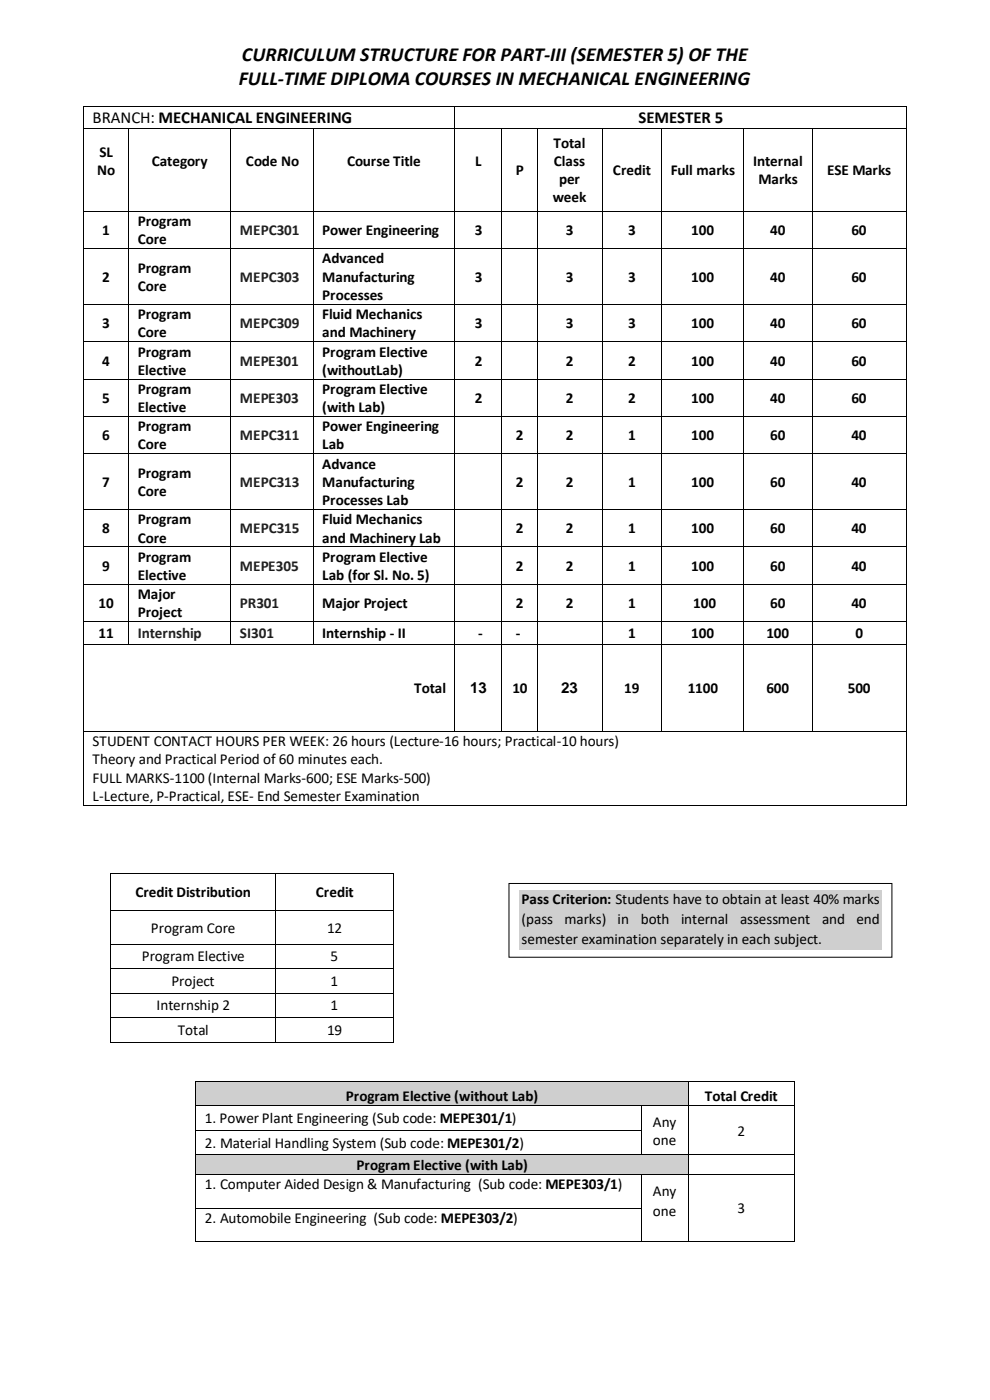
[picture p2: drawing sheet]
<svg xmlns="http://www.w3.org/2000/svg" width="210mm" height="297mm" viewBox="0 0 210 297" stroke-linecap="round" stroke-linejoin="round" font-family="sans-serif">
<defs><g id="words">
<g font-size="4.2">
<text x="51.3" y="13">CURRICULUM STRUCTURE FOR PART-III (SEMESTER 5) OF THE</text>
<text x="50.6" y="18.1">FULL-TIME DIPLOMA COURSES IN MECHANICAL ENGINEERING</text>
</g>
<g font-size="3.6">
<text x="19.7" y="26.2">BRANCH: MECHANICAL ENGINEERING</text>
<text x="135.4" y="26.2">SEMESTER 5</text>
</g>
<g font-size="3.2">
<text x="21.1" y="33.3">SL</text>
<text x="32.2" y="35.2">Category</text>
<text x="52.2" y="35.2">Code No</text>
<text x="73.6" y="35.2">Course Title</text>
<text x="100.8" y="35.2">L</text>
<text x="117.4" y="31.3">Total</text>
<text x="117.5" y="35.2">Class</text>
<text x="159.7" y="35.2">Internal</text>
<text x="20.6" y="37.2">No</text>
<text x="109.4" y="37.2">P</text>
<text x="118.6" y="39.1">per</text>
<text x="130" y="37.2">Credit</text>
<text x="142.3" y="37.2">Full marks</text>
<text x="160.8" y="39.1">Marks</text>
<text x="175.4" y="37.2">ESE Marks</text>
<text x="29.2" y="47.9">Program</text>
<text x="117.2" y="42.9">week</text>
<text x="21.7" y="49.9">1</text>
<text x="29.2" y="51.8">Core</text>
<text x="68.4" y="49.9">Power Engineering</text>
<text x="100.7" y="49.9">3</text>
<text x="120" y="49.9">3</text>
<text x="133.2" y="49.9">3</text>
<text x="146.6" y="49.9">100</text>
<text x="163.4" y="49.9">40</text>
<text x="180.6" y="49.9">60</text>
<text x="21.7" y="59.8">2</text>
<text x="29.2" y="57.8">Program</text>
<text x="68.4" y="55.9">Advanced</text>
<text x="68.4" y="59.8">Manufacturing</text>
<text x="100.7" y="59.8">3</text>
<text x="120" y="59.8">3</text>
<text x="133.2" y="59.8">3</text>
<text x="146.6" y="59.8">100</text>
<text x="163.4" y="59.8">40</text>
<text x="180.6" y="59.8">60</text>
<text x="29.2" y="61.7">Core</text>
<text x="68.4" y="63.7">Processes</text>
<text x="21.7" y="69.6">3</text>
<text x="29.2" y="67.7">Program</text>
<text x="29.2" y="71.6">Core</text>
<text x="68.4" y="67.7">Fluid Mechanics</text>
<text x="68.4" y="71.6">and Machinery</text>
<text x="100.7" y="69.6">3</text>
<text x="120" y="69.6">3</text>
<text x="133.2" y="69.6">3</text>
<text x="146.6" y="69.6">100</text>
<text x="163.4" y="69.6">40</text>
<text x="180.6" y="69.6">60</text>
<text x="21.7" y="77.6">4</text>
<text x="29.2" y="75.6">Program</text>
<text x="68.4" y="75.6">Program Elective</text>
<text x="100.7" y="77.6">2</text>
<text x="120" y="77.6">2</text>
<text x="133.2" y="77.6">2</text>
<text x="146.6" y="77.6">100</text>
<text x="163.4" y="77.6">40</text>
<text x="180.6" y="77.6">60</text>
<text x="29.2" y="79.5">Elective</text>
<text x="29.2" y="83.6">Program</text>
<text x="68.4" y="79.5">(withoutLab)</text>
<text x="68.4" y="83.6">Program Elective</text>
<text x="21.7" y="85.5">5</text>
<text x="29.2" y="87.4">Elective</text>
<text x="68.4" y="87.4">(with Lab)</text>
<text x="100.7" y="85.5">2</text>
<text x="120" y="85.5">2</text>
<text x="133.2" y="85.5">2</text>
<text x="146.6" y="85.5">100</text>
<text x="163.4" y="85.5">40</text>
<text x="180.6" y="85.5">60</text>
<text x="21.7" y="93.4">6</text>
<text x="29.2" y="91.5">Program</text>
<text x="29.2" y="95.4">Core</text>
<text x="68.4" y="91.5">Power Engineering</text>
<text x="68.4" y="95.4">Lab</text>
<text x="109.4" y="93.4">2</text>
<text x="120" y="93.4">2</text>
<text x="133.2" y="93.4">1</text>
<text x="146.6" y="93.4">100</text>
<text x="163.4" y="93.4">60</text>
<text x="180.6" y="93.4">40</text>
<text x="29.2" y="101.4">Program</text>
<text x="68.4" y="99.4">Advance</text>
<text x="21.7" y="103.3">7</text>
<text x="29.2" y="105.3">Core</text>
<text x="68.4" y="103.3">Manufacturing</text>
<text x="68.4" y="107.2">Processes Lab</text>
<text x="109.4" y="103.3">2</text>
<text x="120" y="103.3">2</text>
<text x="133.2" y="103.3">1</text>
<text x="146.6" y="103.3">100</text>
<text x="163.4" y="103.3">60</text>
<text x="180.6" y="103.3">40</text>
<text x="21.7" y="113.1">8</text>
<text x="29.2" y="111.2">Program</text>
<text x="68.4" y="111.2">Fluid Mechanics</text>
<text x="109.4" y="113.1">2</text>
<text x="120" y="113.1">2</text>
<text x="133.2" y="113.1">1</text>
<text x="146.6" y="113.1">100</text>
<text x="163.4" y="113.1">60</text>
<text x="180.6" y="113.1">40</text>
<text x="29.2" y="115.1">Core</text>
<text x="29.2" y="119.2">Program</text>
<text x="68.4" y="115.1">and Machinery Lab</text>
<text x="68.4" y="119.2">Program Elective</text>
<text x="21.7" y="121.1">9</text>
<text x="29.2" y="123.1">Elective</text>
<text x="68.4" y="123.1">Lab (for Sl. No. 5)</text>
<text x="109.4" y="121.1">2</text>
<text x="120" y="121.1">2</text>
<text x="133.2" y="121.1">1</text>
<text x="146.6" y="121.1">100</text>
<text x="163.4" y="121.1">60</text>
<text x="180.6" y="121.1">40</text>
<text x="20.9" y="129.1">10</text>
<text x="29.2" y="127.1">Major</text>
<text x="29.2" y="130.9">Project</text>
<text x="68.4" y="129.1">Major Project</text>
<text x="109.4" y="129.1">2</text>
<text x="120" y="129.1">2</text>
<text x="133.2" y="129.1">1</text>
<text x="147" y="129.1">100</text>
<text x="163.4" y="129.1">60</text>
<text x="180.6" y="129.1">40</text>
<text x="20.9" y="135.4">11</text>
<text x="68.4" y="135.4">Internship - II</text>
<text x="101.4" y="135.4">-</text>
<text x="109.4" y="135.4">-</text>
<text x="133.2" y="135.4">1</text>
<text x="146.6" y="135.4">100</text>
<text x="162.5" y="135.4">100</text>
<text x="181.4" y="135.4">0</text>
<text x="87.8" y="147.1">Total</text>
<text x="99.7" y="147">13</text>
<text x="108.7" y="147.1">10</text>
<text x="119" y="147">23</text>
<text x="132.4" y="147.1">19</text>
<text x="145.9" y="147.1">1100</text>
<text x="162.5" y="147.1">600</text>
<text x="179.8" y="147.1">500</text>
<text x="19.7" y="158.3">STUDENT CONTACT HOURS PER WEEK: 26 hours (Lecture-16 hours; Practical-10 hours)</text>
<text x="19.7" y="162.2">Theory and Practical Period of 60 minutes each.</text>
<text x="19.7" y="166.1">FULL MARKS-1100 (Internal Marks-600; ESE Marks-500)</text>
<text x="19.7" y="170">L-Lecture, P-Practical, ESE- End Semester Examination</text>
<text x="28.7" y="190.4">Credit Distribution</text>
<text x="67" y="190.4">Credit</text>
<text x="110.6" y="191.8">Pass Criterion: Students have to obtain at least 40% marks</text>
<text x="32" y="197.8">Program Core</text>
<text x="69.4" y="197.8">12</text>
<text x="110.6" y="196">(pass</text>
<text x="119.8" y="196">marks)</text>
<text x="131" y="196">in</text>
<text x="135.9" y="196">both</text>
<text x="144.4" y="196">internal</text>
<text x="157" y="196">assessment</text>
<text x="174.4" y="196">and</text>
<text x="181.7" y="196">end</text>
<text x="30.1" y="203.9">Program Elective</text>
<text x="70.1" y="203.9">5</text>
<text x="110.6" y="200.3">semester examination separately in each subject.</text>
<text x="36.3" y="209.2">Project</text>
<text x="70.1" y="209.2">1</text>
<text x="33.2" y="214.4">Internship 2</text>
<text x="70.1" y="214.4">1</text>
<text x="37.7" y="219.6">Total</text>
<text x="69.4" y="219.6">19</text>
<text x="73.3" y="233.7">Program Elective (without Lab)</text>
<text x="149.5" y="233.7">Total Credit</text>
<text x="43.5" y="238.3">1. Power Plant Engineering (Sub code: MEPE301/1)</text>
<text x="138.5" y="239">Any</text>
<text x="43.5" y="243.5">2. Material Handling System (Sub code: MEPE301/2)</text>
<text x="138.5" y="242.8">one</text>
<text x="156.4" y="240.9">2</text>
<text x="75.6" y="248.1">Program Elective (with Lab)</text>
<text x="43.5" y="252.2">1. Computer Aided Design &amp; Manufacturing (Sub code: MEPE303/1)</text>
<text x="138.5" y="253.7">Any</text>
<text x="138.5" y="257.9">one</text>
<text x="156.4" y="257.4">3</text>
<text x="43.5" y="259.4">2. Automobile Engineering (Sub code: MEPE303/2)</text>
</g>
<g font-size="3.2" fill="#231f20">
<text x="50.9" y="49.9">MEPC301</text>
<text x="50.9" y="59.8">MEPC303</text>
<text x="50.9" y="69.6">MEPC309</text>
<text x="50.9" y="77.6">MEPE301</text>
<text x="50.9" y="85.5">MEPE303</text>
<text x="50.9" y="93.4">MEPC311</text>
<text x="50.9" y="103.3">MEPC313</text>
<text x="50.9" y="113.1">MEPC315</text>
<text x="50.9" y="121.1">MEPE305</text>
<text x="50.9" y="129.1">PR301</text>
<text x="29.2" y="135.4">Internship</text>
<text x="50.9" y="135.4">SI301</text>
</g>
</g></defs>
<g fill="#000">
<path d="M17.7 22.4h.2v.2h-.2z" fill-rule="evenodd"/>
<path d="M17.7 22.4h.2v.2h-.2z" fill-rule="evenodd"/>
<path d="M17.7 27.2h.2v.2h-.2z" fill-rule="evenodd"/>
<path d="M27.3 27.2h.1v.2h-.1z" fill-rule="evenodd"/>
<path d="M48.9 27.2h.1v.2h-.1z" fill-rule="evenodd"/>
<path d="M66.4 27.2h.2v.2h-.2z" fill-rule="evenodd"/>
<path d="M96.4 22.4h.2v.2h-.2z" fill-rule="evenodd"/>
<path d="M96.4 27.2h.2v.2h-.2z" fill-rule="evenodd"/>
<path d="M106.4 27.2h.2v.2h-.2z" fill-rule="evenodd"/>
<path d="M113.9 27.2h.2v.2h-.2z" fill-rule="evenodd"/>
<path d="M127.6 27.2h.2v.2h-.2z" fill-rule="evenodd"/>
<path d="M140.2 27.2h.1v.2h-.1z" fill-rule="evenodd"/>
<path d="M157.7 27.2h.2v.2h-.2z" fill-rule="evenodd"/>
<path d="M172.2 27.2h.2v.2h-.2z" fill-rule="evenodd"/>
<path d="M192.2 22.4h.2v.2h-.2z" fill-rule="evenodd"/>
<path d="M192.2 22.4h.2v.2h-.2z" fill-rule="evenodd"/>
<path d="M192.2 27.2h.2v.2h-.2z" fill-rule="evenodd"/>
<path d="M17.7 44.8h.2v.2h-.2z" fill-rule="evenodd"/>
<path d="M17.7 52.7h.2v.1h-.2z" fill-rule="evenodd"/>
<path d="M27.3 44.8h.1v.2h-.1z" fill-rule="evenodd"/>
<path d="M27.3 52.7h.1v.1h-.1z" fill-rule="evenodd"/>
<path d="M48.9 44.8h.1v.2h-.1z" fill-rule="evenodd"/>
<path d="M48.9 52.7h.1v.1h-.1z" fill-rule="evenodd"/>
<path d="M66.4 44.8h.2v.2h-.2z" fill-rule="evenodd"/>
<path d="M66.4 52.7h.2v.1h-.2z" fill-rule="evenodd"/>
<path d="M96.4 44.8h.2v.2h-.2z" fill-rule="evenodd"/>
<path d="M96.4 52.7h.2v.1h-.2z" fill-rule="evenodd"/>
<path d="M106.4 44.8h.2v.2h-.2z" fill-rule="evenodd"/>
<path d="M106.4 52.7h.2v.1h-.2z" fill-rule="evenodd"/>
<path d="M113.9 44.8h.2v.2h-.2z" fill-rule="evenodd"/>
<path d="M113.9 52.7h.2v.1h-.2z" fill-rule="evenodd"/>
<path d="M127.6 44.8h.2v.2h-.2z" fill-rule="evenodd"/>
<path d="M127.6 52.7h.2v.1h-.2z" fill-rule="evenodd"/>
<path d="M140.2 44.8h.1v.2h-.1z" fill-rule="evenodd"/>
<path d="M140.2 52.7h.1v.1h-.1z" fill-rule="evenodd"/>
<path d="M157.7 44.8h.2v.2h-.2z" fill-rule="evenodd"/>
<path d="M157.7 52.7h.2v.1h-.2z" fill-rule="evenodd"/>
<path d="M172.2 44.8h.2v.2h-.2z" fill-rule="evenodd"/>
<path d="M172.2 52.7h.2v.1h-.2z" fill-rule="evenodd"/>
<path d="M192.2 44.8h.2v.2h-.2z" fill-rule="evenodd"/>
<path d="M192.2 52.7h.2v.1h-.2z" fill-rule="evenodd"/>
<path d="M17.7 64.5h.2v.2h-.2z" fill-rule="evenodd"/>
<path d="M17.7 72.4h.2v.2h-.2z" fill-rule="evenodd"/>
<path d="M27.3 64.5h.1v.2h-.1z" fill-rule="evenodd"/>
<path d="M27.3 72.4h.1v.2h-.1z" fill-rule="evenodd"/>
<path d="M48.9 64.5h.1v.2h-.1z" fill-rule="evenodd"/>
<path d="M48.9 72.4h.1v.2h-.1z" fill-rule="evenodd"/>
<path d="M66.4 64.5h.2v.2h-.2z" fill-rule="evenodd"/>
<path d="M66.4 72.4h.2v.2h-.2z" fill-rule="evenodd"/>
<path d="M96.4 64.5h.2v.2h-.2z" fill-rule="evenodd"/>
<path d="M96.4 72.4h.2v.2h-.2z" fill-rule="evenodd"/>
<path d="M106.4 64.5h.2v.2h-.2z" fill-rule="evenodd"/>
<path d="M106.4 72.4h.2v.2h-.2z" fill-rule="evenodd"/>
<path d="M113.9 64.5h.2v.2h-.2z" fill-rule="evenodd"/>
<path d="M113.9 72.4h.2v.2h-.2z" fill-rule="evenodd"/>
<path d="M127.6 64.5h.2v.2h-.2z" fill-rule="evenodd"/>
<path d="M127.6 72.4h.2v.2h-.2z" fill-rule="evenodd"/>
<path d="M140.2 64.5h.1v.2h-.1z" fill-rule="evenodd"/>
<path d="M140.2 72.4h.1v.2h-.1z" fill-rule="evenodd"/>
<path d="M157.7 64.5h.2v.2h-.2z" fill-rule="evenodd"/>
<path d="M157.7 72.4h.2v.2h-.2z" fill-rule="evenodd"/>
<path d="M172.2 64.5h.2v.2h-.2z" fill-rule="evenodd"/>
<path d="M172.2 72.4h.2v.2h-.2z" fill-rule="evenodd"/>
<path d="M192.2 64.5h.2v.2h-.2z" fill-rule="evenodd"/>
<path d="M192.2 72.4h.2v.2h-.2z" fill-rule="evenodd"/>
<path d="M17.7 80.4h.2v.1h-.2z" fill-rule="evenodd"/>
<path d="M17.7 88.2h.2v.2h-.2z" fill-rule="evenodd"/>
<path d="M17.7 96.2h.2v.2h-.2z" fill-rule="evenodd"/>
<path d="M27.3 80.4h.1v.1h-.1z" fill-rule="evenodd"/>
<path d="M27.3 88.2h.1v.2h-.1z" fill-rule="evenodd"/>
<path d="M27.3 96.2h.1v.2h-.1z" fill-rule="evenodd"/>
<path d="M48.9 80.4h.1v.1h-.1z" fill-rule="evenodd"/>
<path d="M48.9 88.2h.1v.2h-.1z" fill-rule="evenodd"/>
<path d="M48.9 96.2h.1v.2h-.1z" fill-rule="evenodd"/>
<path d="M66.4 80.4h.2v.1h-.2z" fill-rule="evenodd"/>
<path d="M66.4 88.2h.2v.2h-.2z" fill-rule="evenodd"/>
<path d="M66.4 96.2h.2v.2h-.2z" fill-rule="evenodd"/>
<path d="M96.4 80.4h.2v.1h-.2z" fill-rule="evenodd"/>
<path d="M96.4 88.2h.2v.2h-.2z" fill-rule="evenodd"/>
<path d="M96.4 96.2h.2v.2h-.2z" fill-rule="evenodd"/>
<path d="M106.4 80.4h.2v.1h-.2z" fill-rule="evenodd"/>
<path d="M106.4 88.2h.2v.2h-.2z" fill-rule="evenodd"/>
<path d="M106.4 96.2h.2v.2h-.2z" fill-rule="evenodd"/>
<path d="M113.9 80.4h.2v.1h-.2z" fill-rule="evenodd"/>
<path d="M113.9 88.2h.2v.2h-.2z" fill-rule="evenodd"/>
<path d="M113.9 96.2h.2v.2h-.2z" fill-rule="evenodd"/>
<path d="M127.6 80.4h.2v.1h-.2z" fill-rule="evenodd"/>
<path d="M127.6 88.2h.2v.2h-.2z" fill-rule="evenodd"/>
<path d="M127.6 96.2h.2v.2h-.2z" fill-rule="evenodd"/>
<path d="M140.2 80.4h.1v.1h-.1z" fill-rule="evenodd"/>
<path d="M140.2 88.2h.1v.2h-.1z" fill-rule="evenodd"/>
<path d="M140.2 96.2h.1v.2h-.1z" fill-rule="evenodd"/>
<path d="M157.7 80.4h.2v.1h-.2z" fill-rule="evenodd"/>
<path d="M157.7 88.2h.2v.2h-.2z" fill-rule="evenodd"/>
<path d="M157.7 96.2h.2v.2h-.2z" fill-rule="evenodd"/>
<path d="M172.2 80.4h.2v.1h-.2z" fill-rule="evenodd"/>
<path d="M172.2 88.2h.2v.2h-.2z" fill-rule="evenodd"/>
<path d="M172.2 96.2h.2v.2h-.2z" fill-rule="evenodd"/>
<path d="M192.2 80.4h.2v.1h-.2z" fill-rule="evenodd"/>
<path d="M192.2 88.2h.2v.2h-.2z" fill-rule="evenodd"/>
<path d="M192.2 96.2h.2v.2h-.2z" fill-rule="evenodd"/>
<path d="M17.7 108.1h.2v.1h-.2z" fill-rule="evenodd"/>
<path d="M17.7 115.9h.2v.2h-.2z" fill-rule="evenodd"/>
<path d="M27.3 108.1h.1v.1h-.1z" fill-rule="evenodd"/>
<path d="M27.3 115.9h.1v.2h-.1z" fill-rule="evenodd"/>
<path d="M48.9 108.1h.1v.1h-.1z" fill-rule="evenodd"/>
<path d="M48.9 115.9h.1v.2h-.1z" fill-rule="evenodd"/>
<path d="M66.4 108.1h.2v.1h-.2z" fill-rule="evenodd"/>
<path d="M66.4 115.9h.2v.2h-.2z" fill-rule="evenodd"/>
<path d="M96.4 108.1h.2v.1h-.2z" fill-rule="evenodd"/>
<path d="M96.4 115.9h.2v.2h-.2z" fill-rule="evenodd"/>
<path d="M106.4 108.1h.2v.1h-.2z" fill-rule="evenodd"/>
<path d="M106.4 115.9h.2v.2h-.2z" fill-rule="evenodd"/>
<path d="M113.9 108.1h.2v.1h-.2z" fill-rule="evenodd"/>
<path d="M113.9 115.9h.2v.2h-.2z" fill-rule="evenodd"/>
<path d="M127.6 108.1h.2v.1h-.2z" fill-rule="evenodd"/>
<path d="M127.6 115.9h.2v.2h-.2z" fill-rule="evenodd"/>
<path d="M140.2 108.1h.1v.1h-.1z" fill-rule="evenodd"/>
<path d="M140.2 115.9h.1v.2h-.1z" fill-rule="evenodd"/>
<path d="M157.7 108.1h.2v.1h-.2z" fill-rule="evenodd"/>
<path d="M157.7 115.9h.2v.2h-.2z" fill-rule="evenodd"/>
<path d="M172.2 108.1h.2v.1h-.2z" fill-rule="evenodd"/>
<path d="M172.2 115.9h.2v.2h-.2z" fill-rule="evenodd"/>
<path d="M192.2 108.1h.2v.1h-.2z" fill-rule="evenodd"/>
<path d="M192.2 115.9h.2v.2h-.2z" fill-rule="evenodd"/>
<path d="M17.7 123.9h.2v.2h-.2z" fill-rule="evenodd"/>
<path d="M17.7 131.8h.2v.1h-.2z" fill-rule="evenodd"/>
<path d="M17.7 136.7h.2v.2h-.2z" fill-rule="evenodd"/>
<path d="M27.3 123.9h.1v.2h-.1z" fill-rule="evenodd"/>
<path d="M27.3 131.8h.1v.1h-.1z" fill-rule="evenodd"/>
<path d="M27.3 136.7h.1v.2h-.1z" fill-rule="evenodd"/>
<path d="M48.9 123.9h.1v.2h-.1z" fill-rule="evenodd"/>
<path d="M48.9 131.8h.1v.1h-.1z" fill-rule="evenodd"/>
<path d="M48.9 136.7h.1v.2h-.1z" fill-rule="evenodd"/>
<path d="M66.4 123.9h.2v.2h-.2z" fill-rule="evenodd"/>
<path d="M66.4 131.8h.2v.1h-.2z" fill-rule="evenodd"/>
<path d="M66.4 136.7h.2v.2h-.2z" fill-rule="evenodd"/>
<path d="M96.4 123.9h.2v.2h-.2z" fill-rule="evenodd"/>
<path d="M96.4 131.8h.2v.1h-.2z" fill-rule="evenodd"/>
<path d="M96.4 136.7h.2v.2h-.2z" fill-rule="evenodd"/>
<path d="M106.4 123.9h.2v.2h-.2z" fill-rule="evenodd"/>
<path d="M106.4 131.8h.2v.1h-.2z" fill-rule="evenodd"/>
<path d="M106.4 136.7h.2v.2h-.2z" fill-rule="evenodd"/>
<path d="M113.9 123.9h.2v.2h-.2z" fill-rule="evenodd"/>
<path d="M113.9 131.8h.2v.1h-.2z" fill-rule="evenodd"/>
<path d="M113.9 136.7h.2v.2h-.2z" fill-rule="evenodd"/>
<path d="M127.6 123.9h.2v.2h-.2z" fill-rule="evenodd"/>
<path d="M127.6 131.8h.2v.1h-.2z" fill-rule="evenodd"/>
<path d="M127.6 136.7h.2v.2h-.2z" fill-rule="evenodd"/>
<path d="M140.2 123.9h.1v.2h-.1z" fill-rule="evenodd"/>
<path d="M140.2 131.8h.1v.1h-.1z" fill-rule="evenodd"/>
<path d="M140.2 136.7h.1v.2h-.1z" fill-rule="evenodd"/>
<path d="M157.7 123.9h.2v.2h-.2z" fill-rule="evenodd"/>
<path d="M157.7 131.8h.2v.1h-.2z" fill-rule="evenodd"/>
<path d="M157.7 136.7h.2v.2h-.2z" fill-rule="evenodd"/>
<path d="M172.2 123.9h.2v.2h-.2z" fill-rule="evenodd"/>
<path d="M172.2 131.8h.2v.1h-.2z" fill-rule="evenodd"/>
<path d="M172.2 136.7h.2v.2h-.2z" fill-rule="evenodd"/>
<path d="M192.2 123.9h.2v.2h-.2z" fill-rule="evenodd"/>
<path d="M192.2 131.8h.2v.1h-.2z" fill-rule="evenodd"/>
<path d="M192.2 136.7h.2v.2h-.2z" fill-rule="evenodd"/>
<path d="M17.7 155.2h.2v.1h-.2z" fill-rule="evenodd"/>
<path d="M96.4 155.2h.2v.1h-.2z" fill-rule="evenodd"/>
<path d="M106.4 155.2h.2v.1h-.2z" fill-rule="evenodd"/>
<path d="M113.9 155.2h.2v.1h-.2z" fill-rule="evenodd"/>
<path d="M127.6 155.2h.2v.1h-.2z" fill-rule="evenodd"/>
<path d="M140.2 155.2h.1v.1h-.1z" fill-rule="evenodd"/>
<path d="M157.7 155.2h.2v.1h-.2z" fill-rule="evenodd"/>
<path d="M172.2 155.2h.2v.1h-.2z" fill-rule="evenodd"/>
<path d="M192.2 155.2h.2v.1h-.2z" fill-rule="evenodd"/>
<path d="M17.7 170.8h.2v.2h-.2z" fill-rule="evenodd"/>
<path d="M17.7 170.8h.2v.2h-.2z" fill-rule="evenodd"/>
<path d="M192.2 170.8h.2v.2h-.2z" fill-rule="evenodd"/>
<path d="M192.2 170.8h.2v.2h-.2z" fill-rule="evenodd"/>
<path d="M23.4 185.3h.1v.2h-.1z" fill-rule="evenodd"/>
<path d="M23.4 185.3h.1v.2h-.1z" fill-rule="evenodd"/>
<path d="M23.4 193.1h.1v.2h-.1z" fill-rule="evenodd"/>
<path d="M58.4 185.3h.1v.2h-.1z" fill-rule="evenodd"/>
<path d="M58.4 193.1h.1v.2h-.1z" fill-rule="evenodd"/>
<path d="M83.3 185.3h.2v.2h-.2z" fill-rule="evenodd"/>
<path d="M83.3 185.3h.2v.2h-.2z" fill-rule="evenodd"/>
<path d="M83.3 193.1h.2v.2h-.2z" fill-rule="evenodd"/>
<path d="M23.4 200.2h.1v.2h-.1z" fill-rule="evenodd"/>
<path d="M23.4 205.4h.1v.1h-.1z" fill-rule="evenodd"/>
<path d="M23.4 210.6h.1v.2h-.1z" fill-rule="evenodd"/>
<path d="M23.4 215.8h.1v.2h-.1z" fill-rule="evenodd"/>
<path d="M58.4 200.2h.1v.2h-.1z" fill-rule="evenodd"/>
<path d="M58.4 205.4h.1v.1h-.1z" fill-rule="evenodd"/>
<path d="M58.4 210.6h.1v.2h-.1z" fill-rule="evenodd"/>
<path d="M58.4 215.8h.1v.2h-.1z" fill-rule="evenodd"/>
<path d="M83.3 200.2h.2v.2h-.2z" fill-rule="evenodd"/>
<path d="M83.3 205.4h.2v.1h-.2z" fill-rule="evenodd"/>
<path d="M83.3 210.6h.2v.2h-.2z" fill-rule="evenodd"/>
<path d="M83.3 215.8h.2v.2h-.2z" fill-rule="evenodd"/>
<path d="M23.4 221h.1v.2h-.1z" fill-rule="evenodd"/>
<path d="M23.4 221h.1v.2h-.1z" fill-rule="evenodd"/>
<path d="M58.4 221h.1v.2h-.1z" fill-rule="evenodd"/>
<path d="M83.3 221h.2v.2h-.2z" fill-rule="evenodd"/>
<path d="M83.3 221h.2v.2h-.2z" fill-rule="evenodd"/>
</g>
<g fill="none" stroke="#000" stroke-width=".21">
<path d="M17.8 22.6v4.6M17.8 27.4v17.4M17.9 22.5h78.5M17.9 27.3h9.4M27.4 27.4v17.4M27.4 27.3h21.5M49 27.4v17.4M49 27.3h17.4M66.5 27.4v17.4M66.6 27.3h29.8M96.5 22.6v4.6M96.5 27.4v17.4"/>
<path d="M96.6 22.5h95.6M96.6 27.3h9.8M106.5 27.4v17.4M106.6 27.3h7.3M114 27.4v17.4M114.1 27.3h13.5M127.7 27.4v17.4M127.8 27.3h12.4M140.3 27.4v17.4M140.3 27.3h17.4M157.8 27.4v17.4M157.9 27.3h14.3"/>
<path d="M172.3 27.4v17.4M172.4 27.3h19.8M192.3 22.6v4.6M192.3 27.4v17.4M17.8 45v7.7M17.8 52.8v11.7M17.9 44.9h9.4M17.9 52.8h9.4M27.4 45v7.7M27.4 52.8v11.7M27.4 44.9h21.5M27.4 52.8h21.5"/>
<path d="M49 45v7.7M49 52.8v11.7M49 44.9h17.4M49 52.8h17.4M66.5 45v7.7M66.5 52.8v11.7M66.6 44.9h29.8M66.6 52.8h29.8M96.5 45v7.7M96.5 52.8v11.7M96.6 44.9h9.8M96.6 52.8h9.8"/>
<path d="M106.5 45v7.7M106.5 52.8v11.7M106.6 44.9h7.3M106.6 52.8h7.3M114 45v7.7M114 52.8v11.7M114.1 44.9h13.5M114.1 52.8h13.5M127.7 45v7.7M127.7 52.8v11.7M127.8 44.9h12.4M127.8 52.8h12.4"/>
<path d="M140.3 45v7.7M140.3 52.8v11.7M140.3 44.9h17.4M140.3 52.8h17.4M157.8 45v7.7M157.8 52.8v11.7M157.9 44.9h14.3M157.9 52.8h14.3M172.3 45v7.7M172.3 52.8v11.7M172.4 44.9h19.8M172.4 52.8h19.8"/>
<path d="M192.3 45v7.7M192.3 52.8v11.7M17.8 64.7v7.7M17.8 72.6v7.8M17.9 64.6h9.4M17.9 72.5h9.4M27.4 64.7v7.7M27.4 72.6v7.8M27.4 64.6h21.5M27.4 72.5h21.5M49 64.7v7.7M49 72.6v7.8"/>
<path d="M49 64.6h17.4M49 72.5h17.4M66.5 64.7v7.7M66.5 72.6v7.8M66.6 64.6h29.8M66.6 72.5h29.8M96.5 64.7v7.7M96.5 72.6v7.8M96.6 64.6h9.8M96.6 72.5h9.8M106.5 64.7v7.7M106.5 72.6v7.8"/>
<path d="M106.6 64.6h7.3M106.6 72.5h7.3M114 64.7v7.7M114 72.6v7.8M114.1 64.6h13.5M114.1 72.5h13.5M127.7 64.7v7.7M127.7 72.6v7.8M127.8 64.6h12.4M127.8 72.5h12.4M140.3 64.7v7.7M140.3 72.6v7.8"/>
<path d="M140.3 64.6h17.4M140.3 72.5h17.4M157.8 64.7v7.7M157.8 72.6v7.8M157.9 64.6h14.3M157.9 72.5h14.3M172.3 64.7v7.7M172.3 72.6v7.8M172.4 64.6h19.8M172.4 72.5h19.8M192.3 64.7v7.7M192.3 72.6v7.8"/>
<path d="M17.8 80.5v7.7M17.8 88.4v7.8M17.8 96.4v11.7M17.9 80.5h9.4M17.9 88.3h9.4M17.9 96.3h9.4M27.4 80.5v7.7M27.4 88.4v7.8M27.4 96.4v11.7M27.4 80.5h21.5M27.4 88.3h21.5M27.4 96.3h21.5"/>
<path d="M49 80.5v7.7M49 88.4v7.8M49 96.4v11.7M49 80.5h17.4M49 88.3h17.4M49 96.3h17.4M66.5 80.5v7.7M66.5 88.4v7.8M66.5 96.4v11.7M66.6 80.5h29.8M66.6 88.3h29.8M66.6 96.3h29.8"/>
<path d="M96.5 80.5v7.7M96.5 88.4v7.8M96.5 96.4v11.7M96.6 80.5h9.8M96.6 88.3h9.8M96.6 96.3h9.8M106.5 80.5v7.7M106.5 88.4v7.8M106.5 96.4v11.7M106.6 80.5h7.3M106.6 88.3h7.3M106.6 96.3h7.3"/>
<path d="M114 80.5v7.7M114 88.4v7.8M114 96.4v11.7M114.1 80.5h13.5M114.1 88.3h13.5M114.1 96.3h13.5M127.7 80.5v7.7M127.7 88.4v7.8M127.7 96.4v11.7M127.8 80.5h12.4M127.8 88.3h12.4M127.8 96.3h12.4"/>
<path d="M140.3 80.5v7.7M140.3 88.4v7.8M140.3 96.4v11.7M140.3 80.5h17.4M140.3 88.3h17.4M140.3 96.3h17.4M157.8 80.5v7.7M157.8 88.4v7.8M157.8 96.4v11.7M157.9 80.5h14.3M157.9 88.3h14.3M157.9 96.3h14.3"/>
<path d="M172.3 80.5v7.7M172.3 88.4v7.8M172.3 96.4v11.7M172.4 80.5h19.8M172.4 88.3h19.8M172.4 96.3h19.8M192.3 80.5v7.7M192.3 88.4v7.8M192.3 96.4v11.7M17.8 108.2v7.7M17.8 116.1v7.8M17.9 108.2h9.4"/>
<path d="M17.9 116h9.4M27.4 108.2v7.7M27.4 116.1v7.8M27.4 108.2h21.5M27.4 116h21.5M49 108.2v7.7M49 116.1v7.8M49 108.2h17.4M49 116h17.4M66.5 108.2v7.7M66.5 116.1v7.8M66.6 108.2h29.8"/>
<path d="M66.6 116h29.8M96.5 108.2v7.7M96.5 116.1v7.8M96.6 108.2h9.8M96.6 116h9.8M106.5 108.2v7.7M106.5 116.1v7.8M106.6 108.2h7.3M106.6 116h7.3M114 108.2v7.7M114 116.1v7.8M114.1 108.2h13.5"/>
<path d="M114.1 116h13.5M127.7 108.2v7.7M127.7 116.1v7.8M127.8 108.2h12.4M127.8 116h12.4M140.3 108.2v7.7M140.3 116.1v7.8M140.3 108.2h17.4M140.3 116h17.4M157.8 108.2v7.7M157.8 116.1v7.8M157.9 108.2h14.3"/>
<path d="M157.9 116h14.3M172.3 108.2v7.7M172.3 116.1v7.8M172.4 108.2h19.8M172.4 116h19.8M192.3 108.2v7.7M192.3 116.1v7.8M17.8 124.1v7.7M17.8 131.9v4.8M17.8 136.9v18.3M17.9 124h9.4M17.9 131.9h9.4"/>
<path d="M17.9 136.8h9.4M27.4 124.1v7.7M27.4 131.9v4.8M27.4 124h21.5M27.4 131.9h21.5M27.4 136.8h21.5M49 124.1v7.7M49 131.9v4.8M49 124h17.4M49 131.9h17.4M49 136.8h17.4M66.5 124.1v7.7"/>
<path d="M66.5 131.9v4.8M66.6 124h29.8M66.6 131.9h29.8M66.6 136.8h29.8M96.5 124.1v7.7M96.5 131.9v4.8M96.5 136.9v18.3M96.6 124h9.8M96.6 131.9h9.8M96.6 136.8h9.8M106.5 124.1v7.7M106.5 131.9v4.8"/>
<path d="M106.5 136.9v18.3M106.6 124h7.3M106.6 131.9h7.3M106.6 136.8h7.3M114 124.1v7.7M114 131.9v4.8M114 136.9v18.3M114.1 124h13.5M114.1 131.9h13.5M114.1 136.8h13.5M127.7 124.1v7.7M127.7 131.9v4.8"/>
<path d="M127.7 136.9v18.3M127.8 124h12.4M127.8 131.9h12.4M127.8 136.8h12.4M140.3 124.1v7.7M140.3 131.9v4.8M140.3 136.9v18.3M140.3 124h17.4M140.3 131.9h17.4M140.3 136.8h17.4M157.8 124.1v7.7M157.8 131.9v4.8"/>
<path d="M157.8 136.9v18.3M157.9 124h14.3M157.9 131.9h14.3M157.9 136.8h14.3M172.3 124.1v7.7M172.3 131.9v4.8M172.3 136.9v18.3M172.4 124h19.8M172.4 131.9h19.8M172.4 136.8h19.8M192.3 124.1v7.7M192.3 131.9v4.8"/>
<path d="M192.3 136.9v18.3M17.8 155.3v15.5M17.9 155.2h78.5M96.6 155.2h9.8M106.6 155.2h7.3M114.1 155.2h13.5M127.8 155.2h12.4M140.3 155.2h17.4M157.9 155.2h14.3M172.4 155.2h19.8M192.3 155.3v15.5M17.9 170.9h174.3"/>
<path d="M23.5 185.5v7.6M23.5 193.3v6.9M23.5 185.4h34.9M23.5 193.2h34.9M58.4 185.5v7.6M58.4 193.3v6.9M58.5 185.4h24.8M58.5 193.2h24.8M83.4 185.5v7.6M83.4 193.3v6.9M23.5 200.4v5M23.5 205.5v5.1"/>
<path d="M23.5 210.8v5M23.5 216v5M23.5 200.3h34.9M23.5 205.5h34.9M23.5 210.7h34.9M23.5 215.9h34.9M58.4 200.4v5M58.4 205.5v5.1M58.4 210.8v5M58.4 216v5M58.5 200.3h24.8M58.5 205.5h24.8"/>
<path d="M58.5 210.7h24.8M58.5 215.9h24.8M83.4 200.4v5M83.4 205.5v5.1M83.4 210.8v5M83.4 216v5M23.5 221.1h34.9M58.5 221.1h24.8"/>
</g>
<g fill="#d0cece">
<path d="M41.7 229.5h104.2v5h-104.2z" fill-rule="evenodd"/>
<path d="M43.5 230.6h100.6v3.9h-100.6z" fill-rule="evenodd"/>
</g>
<g fill="#000">
<path d="M41.4 229.3h.2v.2h-.2z" fill-rule="evenodd"/>
<path d="M41.4 229.3h.2v.2h-.2z" fill-rule="evenodd"/>
<path d="M41.4 234.5h.2v.2h-.2z" fill-rule="evenodd"/>
<path d="M41.4 239.8h.2v.1h-.2z" fill-rule="evenodd"/>
<path d="M135.9 234.5h.2v.2h-.2z" fill-rule="evenodd"/>
<path d="M135.9 239.8h.2v.1h-.2z" fill-rule="evenodd"/>
<path d="M145.9 229.3h.2v.2h-.2z" fill-rule="evenodd"/>
<path d="M145.9 234.5h.2v.2h-.2z" fill-rule="evenodd"/>
<path d="M145.9 239.8h.2v.1h-.2z" fill-rule="evenodd"/>
<path d="M168.5 229.3h.1v.2h-.1z" fill-rule="evenodd"/>
<path d="M168.5 229.3h.1v.2h-.1z" fill-rule="evenodd"/>
<path d="M168.5 234.5h.1v.2h-.1z" fill-rule="evenodd"/>
<path d="M168.5 239.8h.1v.1h-.1z" fill-rule="evenodd"/>
</g>
<g fill="none" stroke="#000" stroke-width=".21">
<path d="M41.5 229.5v5M41.5 234.7v5.1M41.5 239.9v5M41.6 229.4h104.3M41.6 234.6h94.3M41.6 239.8h94.3M136 234.7v5.1M136 239.9v5M136.1 234.6h9.8M146 229.5v5M146 234.7v5.1M146 239.9v5"/>
<path d="M146.1 229.4h22.4M146.1 234.6h22.4M168.6 229.5v5M168.6 234.7v5.1M168.6 239.9v5"/>
</g>
<g fill="#d0cece">
<path d="M41.7 245.1h104.2v3.9h-104.2z" fill-rule="evenodd"/>
<path d="M43.5 245.1h100.6v3.9h-100.6z" fill-rule="evenodd"/>
</g>
<g fill="#fff">
<path d="M146.1 245.1h22.4v3.9h-22.4z" fill-rule="evenodd"/>
<path d="M147.9 245.1h18.7v3.9h-18.7z" fill-rule="evenodd"/>
</g>
<g fill="#000">
<path d="M41.4 244.9h.2v.2h-.2z" fill-rule="evenodd"/>
<path d="M41.4 249h.2v.2h-.2z" fill-rule="evenodd"/>
<path d="M41.4 256.2h.2v.2h-.2z" fill-rule="evenodd"/>
<path d="M135.9 244.9h.2v.2h-.2z" fill-rule="evenodd"/>
<path d="M135.9 249h.2v.2h-.2z" fill-rule="evenodd"/>
<path d="M135.9 256.2h.2v.2h-.2z" fill-rule="evenodd"/>
<path d="M145.9 244.9h.2v.2h-.2z" fill-rule="evenodd"/>
<path d="M145.9 249h.2v.2h-.2z" fill-rule="evenodd"/>
<path d="M145.9 256.2h.2v.2h-.2z" fill-rule="evenodd"/>
<path d="M168.5 244.9h.1v.2h-.1z" fill-rule="evenodd"/>
<path d="M168.5 249h.1v.2h-.1z" fill-rule="evenodd"/>
<path d="M168.5 256.2h.1v.2h-.1z" fill-rule="evenodd"/>
<path d="M41.4 263.4h.2v.2h-.2z" fill-rule="evenodd"/>
<path d="M41.4 263.4h.2v.2h-.2z" fill-rule="evenodd"/>
<path d="M135.9 263.4h.2v.2h-.2z" fill-rule="evenodd"/>
<path d="M145.9 263.4h.2v.2h-.2z" fill-rule="evenodd"/>
<path d="M168.5 263.4h.1v.2h-.1z" fill-rule="evenodd"/>
<path d="M168.5 263.4h.1v.2h-.1z" fill-rule="evenodd"/>
</g>
<g fill="none" stroke="#000" stroke-width=".21">
<path d="M41.5 245.1v3.9M41.5 249.2v7M41.5 256.4v7M41.6 245h94.3M41.6 249.1h94.3M41.6 256.3h94.3M136 249.2v7M136 256.4v7M136.1 245h9.8M136.1 249.1h9.8M146 245.1v3.9M146 249.2v7"/>
<path d="M146 256.4v7M146.1 245h22.4M146.1 249.1h22.4M168.6 245.1v3.9M168.6 249.2v7M168.6 256.4v7M41.6 263.5h94.3M136.1 263.5h9.8M146.1 263.5h22.4"/>
</g>
<path d="M107.9 187.4h81.3v15.7h-81.3z" fill-rule="evenodd" fill="#fff"/>
<path d="M107.9 187.4h81.3v15.7h-81.3z" fill="none" stroke="#000" stroke-width=".21"/>
<g fill="#d0cece">
<path d="M110.1 188.9h77v4.1h-77z" fill-rule="evenodd"/>
<path d="M110.1 193h77v4.2h-77z" fill-rule="evenodd"/>
<path d="M110.1 197.2h77v4.2h-77z" fill-rule="evenodd"/>
</g>
<use href="#words"/>
</svg>
